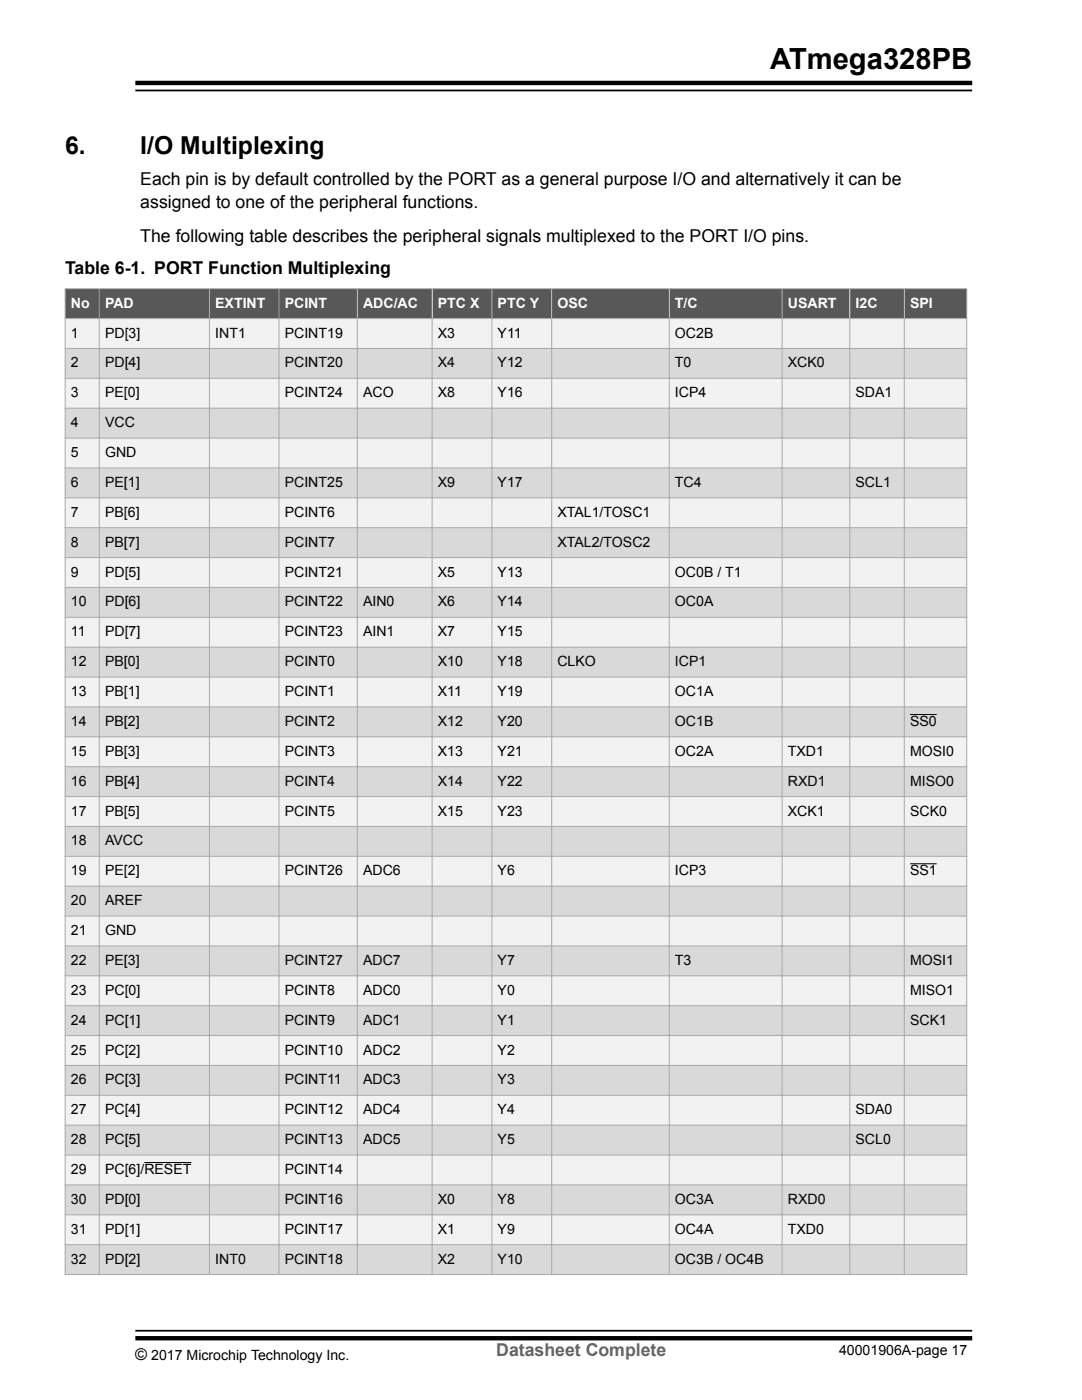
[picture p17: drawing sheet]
<svg xmlns="http://www.w3.org/2000/svg" width="216mm" height="279mm" viewBox="0 0 216 279" stroke-linecap="round" stroke-linejoin="round" font-family="sans-serif">
<defs><g id="words">
<text font-size="5.8" x="153.7" y="13.7">ATmega328PB</text>
<g font-size="4.9">
<text x="13" y="30.8">6.</text>
<text x="28" y="30.8">I/O Multiplexing</text>
</g>
<g font-size="3.5">
<text x="28" y="41.5">assigned to one of the peripheral functions.</text>
<text x="28" y="36.9">Each pin is by default controlled by the PORT as a general purpose I/O and alternatively it can be</text>
<text x="28" y="48.2">The following table describes the peripheral signals multiplexed to the PORT I/O pins.</text>
<text x="13" y="54.8">Table 6-1. PORT Function Multiplexing</text>
</g>
<text font-size="3.5" fill="#656565" x="99" y="270.7">Datasheet Complete</text>
<text font-size="3.2" x="27" y="271.3">©</text>
<g font-size="2.8" fill="#fff">
<text x="14.1" y="61.4">No</text>
<text x="21" y="61.4">PAD</text>
<text x="42.9" y="61.4">EXTINT</text>
<text x="56.8" y="61.4">PCINT</text>
<text x="72.4" y="61.4">ADC/AC</text>
<text x="87.4" y="61.4">PTC X</text>
<text x="99.3" y="61.4">PTC Y</text>
<text x="111.2" y="61.4">OSC</text>
<text x="134.7" y="61.4">T/C</text>
<text x="157.2" y="61.4">USART</text>
<text x="170.7" y="61.4">I2C</text>
<text x="181.6" y="61.4">SPI</text>
</g>
<g font-size="2.8">
<text x="14.1" y="67.4">1</text>
<text x="21" y="67.4">PD[3]</text>
<text x="42.9" y="67.4">INT1</text>
<text x="56.8" y="67.4">PCINT19</text>
<text x="87.4" y="67.4">X3</text>
<text x="99.3" y="67.4">Y11</text>
<text x="134.7" y="67.4">OC2B</text>
<text x="14.1" y="73.3">2</text>
<text x="21" y="73.3">PD[4]</text>
<text x="56.8" y="73.3">PCINT20</text>
<text x="87.4" y="73.3">X4</text>
<text x="99.3" y="73.3">Y12</text>
<text x="134.7" y="73.3">T0</text>
<text x="157.2" y="73.3">XCK0</text>
<text x="14.1" y="79.3">3</text>
<text x="21" y="79.3">PE[0]</text>
<text x="56.8" y="79.3">PCINT24</text>
<text x="72.4" y="79.3">ACO</text>
<text x="87.4" y="79.3">X8</text>
<text x="99.3" y="79.3">Y16</text>
<text x="134.7" y="79.3">ICP4</text>
<text x="170.7" y="79.3">SDA1</text>
<text x="14.1" y="85.3">4</text>
<text x="21" y="85.3">VCC</text>
<text x="14.1" y="91.2">5</text>
<text x="21" y="91.2">GND</text>
<text x="14.1" y="97.2">6</text>
<text x="21" y="97.2">PE[1]</text>
<text x="56.8" y="97.2">PCINT25</text>
<text x="87.4" y="97.2">X9</text>
<text x="99.3" y="97.2">Y17</text>
<text x="134.7" y="97.2">TC4</text>
<text x="170.7" y="97.2">SCL1</text>
<text x="14.1" y="103.1">7</text>
<text x="21" y="103.1">PB[6]</text>
<text x="56.8" y="103.1">PCINT6</text>
<text x="111.2" y="103.1">XTAL1/TOSC1</text>
<text x="14.1" y="109.1">8</text>
<text x="21" y="109.1">PB[7]</text>
<text x="56.8" y="109.1">PCINT7</text>
<text x="111.2" y="109.1">XTAL2/TOSC2</text>
<text x="14.1" y="115.1">9</text>
<text x="21" y="115.1">PD[5]</text>
<text x="56.8" y="115.1">PCINT21</text>
<text x="87.4" y="115.1">X5</text>
<text x="99.3" y="115.1">Y13</text>
<text x="134.7" y="115.1">OC0B / T1</text>
<text x="14.1" y="121">10</text>
<text x="21" y="121">PD[6]</text>
<text x="56.8" y="121">PCINT22</text>
<text x="72.4" y="121">AIN0</text>
<text x="87.4" y="121">X6</text>
<text x="99.3" y="121">Y14</text>
<text x="134.7" y="121">OC0A</text>
<text x="14.1" y="127">11</text>
<text x="21" y="127">PD[7]</text>
<text x="56.8" y="127">PCINT23</text>
<text x="72.4" y="127">AIN1</text>
<text x="87.4" y="127">X7</text>
<text x="99.3" y="127">Y15</text>
<text x="14.1" y="133">12</text>
<text x="21" y="133">PB[0]</text>
<text x="56.8" y="133">PCINT0</text>
<text x="87.4" y="133">X10</text>
<text x="99.3" y="133">Y18</text>
<text x="111.2" y="133">CLKO</text>
<text x="134.7" y="133">ICP1</text>
<text x="14.1" y="138.9">13</text>
<text x="21" y="138.9">PB[1]</text>
<text x="56.8" y="138.9">PCINT1</text>
<text x="87.4" y="138.9">X11</text>
<text x="99.3" y="138.9">Y19</text>
<text x="134.7" y="138.9">OC1A</text>
<text x="14.1" y="144.9">14</text>
<text x="21" y="144.9">PB[2]</text>
<text x="56.8" y="144.9">PCINT2</text>
<text x="87.4" y="144.9">X12</text>
<text x="99.3" y="144.9">Y20</text>
<text x="134.7" y="144.9">OC1B</text>
<text x="181.6" y="144.9">SS0</text>
<text x="14.1" y="150.8">15</text>
<text x="21" y="150.8">PB[3]</text>
<text x="56.8" y="150.8">PCINT3</text>
<text x="87.4" y="150.8">X13</text>
<text x="99.3" y="150.8">Y21</text>
<text x="134.7" y="150.8">OC2A</text>
<text x="157.2" y="150.8">TXD1</text>
<text x="181.6" y="150.8">MOSI0</text>
<text x="14.1" y="156.8">16</text>
<text x="21" y="156.8">PB[4]</text>
<text x="56.8" y="156.8">PCINT4</text>
<text x="87.4" y="156.8">X14</text>
<text x="99.3" y="156.8">Y22</text>
<text x="157.2" y="156.8">RXD1</text>
<text x="181.6" y="156.8">MISO0</text>
<text x="14.1" y="162.8">17</text>
<text x="21" y="162.8">PB[5]</text>
<text x="56.8" y="162.8">PCINT5</text>
<text x="87.4" y="162.8">X15</text>
<text x="99.3" y="162.8">Y23</text>
<text x="157.2" y="162.8">XCK1</text>
<text x="181.6" y="162.8">SCK0</text>
<text x="14.1" y="168.7">18</text>
<text x="21" y="168.7">AVCC</text>
<text x="14.1" y="174.7">19</text>
<text x="21" y="174.7">PE[2]</text>
<text x="56.8" y="174.7">PCINT26</text>
<text x="72.4" y="174.7">ADC6</text>
<text x="99.3" y="174.7">Y6</text>
<text x="134.7" y="174.7">ICP3</text>
<text x="181.6" y="174.7">SS1</text>
<text x="14.1" y="180.7">20</text>
<text x="21" y="180.7">AREF</text>
<text x="14.1" y="186.6">21</text>
<text x="21" y="186.6">GND</text>
<text x="14.1" y="192.6">22</text>
<text x="21" y="192.6">PE[3]</text>
<text x="56.8" y="192.6">PCINT27</text>
<text x="72.4" y="192.6">ADC7</text>
<text x="99.3" y="192.6">Y7</text>
<text x="134.7" y="192.6">T3</text>
<text x="181.6" y="192.6">MOSI1</text>
<text x="14.1" y="198.5">23</text>
<text x="21" y="198.5">PC[0]</text>
<text x="56.8" y="198.5">PCINT8</text>
<text x="72.4" y="198.5">ADC0</text>
<text x="99.3" y="198.5">Y0</text>
<text x="181.6" y="198.5">MISO1</text>
<text x="14.1" y="204.5">24</text>
<text x="21" y="204.5">PC[1]</text>
<text x="56.8" y="204.5">PCINT9</text>
<text x="72.4" y="204.5">ADC1</text>
<text x="99.3" y="204.5">Y1</text>
<text x="181.6" y="204.5">SCK1</text>
<text x="14.1" y="210.5">25</text>
<text x="21" y="210.5">PC[2]</text>
<text x="56.8" y="210.5">PCINT10</text>
<text x="72.4" y="210.5">ADC2</text>
<text x="99.3" y="210.5">Y2</text>
<text x="14.1" y="216.4">26</text>
<text x="21" y="216.4">PC[3]</text>
<text x="56.8" y="216.4">PCINT11</text>
<text x="72.4" y="216.4">ADC3</text>
<text x="99.3" y="216.4">Y3</text>
<text x="14.1" y="222.4">27</text>
<text x="21" y="222.4">PC[4]</text>
<text x="56.8" y="222.4">PCINT12</text>
<text x="72.4" y="222.4">ADC4</text>
<text x="99.3" y="222.4">Y4</text>
<text x="170.7" y="222.4">SDA0</text>
<text x="14.1" y="228.3">28</text>
<text x="21" y="228.3">PC[5]</text>
<text x="56.8" y="228.3">PCINT13</text>
<text x="72.4" y="228.3">ADC5</text>
<text x="99.3" y="228.3">Y5</text>
<text x="170.7" y="228.3">SCL0</text>
<text x="14.1" y="234.3">29</text>
<text x="21" y="234.3">PC[6]/RESET</text>
<text x="56.8" y="234.3">PCINT14</text>
<text x="14.1" y="240.3">30</text>
<text x="21" y="240.3">PD[0]</text>
<text x="56.8" y="240.3">PCINT16</text>
<text x="87.4" y="240.3">X0</text>
<text x="99.3" y="240.3">Y8</text>
<text x="134.7" y="240.3">OC3A</text>
<text x="157.2" y="240.3">RXD0</text>
<text x="14.1" y="246.2">31</text>
<text x="21" y="246.2">PD[1]</text>
<text x="56.8" y="246.2">PCINT17</text>
<text x="87.4" y="246.2">X1</text>
<text x="99.3" y="246.2">Y9</text>
<text x="134.7" y="246.2">OC4A</text>
<text x="157.2" y="246.2">TXD0</text>
<text x="14.1" y="252.2">32</text>
<text x="21" y="252.2">PD[2]</text>
<text x="42.9" y="252.2">INT0</text>
<text x="56.8" y="252.2">PCINT18</text>
<text x="87.4" y="252.2">X2</text>
<text x="99.3" y="252.2">Y10</text>
<text x="134.7" y="252.2">OC3B / OC4B</text>
<text x="30.2" y="271.3">2017 Microchip Technology Inc.</text>
<text x="167.4" y="270.5">40001906A-page 17</text>
</g>
</g></defs>
<path d="M13 63.6h179.9v5.9h-179.9z" fill-rule="evenodd" fill="#f2f2f2"/>
<path d="M13 69.5h179.9v6h-179.9z" fill-rule="evenodd" fill="#d9d9d9"/>
<path d="M13 75.5h179.9v6h-179.9z" fill-rule="evenodd" fill="#f2f2f2"/>
<path d="M13 81.5h179.9v5.9h-179.9z" fill-rule="evenodd" fill="#d9d9d9"/>
<path d="M13 87.4h179.9v6h-179.9z" fill-rule="evenodd" fill="#f2f2f2"/>
<path d="M13 93.4h179.9v6h-179.9z" fill-rule="evenodd" fill="#d9d9d9"/>
<path d="M13 99.4h179.9v5.9h-179.9z" fill-rule="evenodd" fill="#f2f2f2"/>
<path d="M13 105.3h179.9v6h-179.9z" fill-rule="evenodd" fill="#d9d9d9"/>
<path d="M13 111.3h179.9v5.9h-179.9z" fill-rule="evenodd" fill="#f2f2f2"/>
<path d="M13 117.2h179.9v6h-179.9z" fill-rule="evenodd" fill="#d9d9d9"/>
<path d="M13 123.2h179.9v6h-179.9z" fill-rule="evenodd" fill="#f2f2f2"/>
<path d="M13 129.2h179.9v5.9h-179.9z" fill-rule="evenodd" fill="#d9d9d9"/>
<path d="M13 135.1h179.9v6h-179.9z" fill-rule="evenodd" fill="#f2f2f2"/>
<path d="M13 141.1h179.9v5.9h-179.9z" fill-rule="evenodd" fill="#d9d9d9"/>
<path d="M13 147h179.9v6h-179.9z" fill-rule="evenodd" fill="#f2f2f2"/>
<path d="M13 153h179.9v6h-179.9z" fill-rule="evenodd" fill="#d9d9d9"/>
<path d="M13 159h179.9v5.9h-179.9z" fill-rule="evenodd" fill="#f2f2f2"/>
<path d="M13 164.9h179.9v6h-179.9z" fill-rule="evenodd" fill="#d9d9d9"/>
<path d="M13 170.9h179.9v6h-179.9z" fill-rule="evenodd" fill="#f2f2f2"/>
<path d="M13 176.9h179.9v5.9h-179.9z" fill-rule="evenodd" fill="#d9d9d9"/>
<path d="M13 182.8h179.9v6h-179.9z" fill-rule="evenodd" fill="#f2f2f2"/>
<path d="M13 188.8h179.9v5.9h-179.9z" fill-rule="evenodd" fill="#d9d9d9"/>
<path d="M13 194.7h179.9v6h-179.9z" fill-rule="evenodd" fill="#f2f2f2"/>
<path d="M13 200.7h179.9v6h-179.9z" fill-rule="evenodd" fill="#d9d9d9"/>
<path d="M13 206.7h179.9v5.9h-179.9z" fill-rule="evenodd" fill="#f2f2f2"/>
<path d="M13 212.6h179.9v6h-179.9z" fill-rule="evenodd" fill="#d9d9d9"/>
<path d="M13 218.6h179.9v6h-179.9z" fill-rule="evenodd" fill="#f2f2f2"/>
<path d="M13 224.6h179.9v5.9h-179.9z" fill-rule="evenodd" fill="#d9d9d9"/>
<path d="M13 230.5h179.9v6h-179.9z" fill-rule="evenodd" fill="#f2f2f2"/>
<path d="M13 236.5h179.9v5.9h-179.9z" fill-rule="evenodd" fill="#d9d9d9"/>
<path d="M13 242.4h179.9v6h-179.9z" fill-rule="evenodd" fill="#f2f2f2"/>
<path d="M13 248.4h179.9v6h-179.9z" fill-rule="evenodd" fill="#d9d9d9"/>
<g fill="#585858">
<path d="M13.1 57.7h6.6v5.8h-6.6z" fill-rule="evenodd"/>
<path d="M19.9 57.7h21.8v5.8h-21.8z" fill-rule="evenodd"/>
<path d="M41.9 57.7h13.7v5.8h-13.7z" fill-rule="evenodd"/>
<path d="M55.8 57.7h15.4v5.8h-15.4z" fill-rule="evenodd"/>
<path d="M71.4 57.7h14.7v5.8h-14.7z" fill-rule="evenodd"/>
<path d="M86.3 57.7h11.8v5.8h-11.8z" fill-rule="evenodd"/>
<path d="M98.2 57.7h11.8v5.8h-11.8z" fill-rule="evenodd"/>
<path d="M110.2 57.7h23.3v5.8h-23.3z" fill-rule="evenodd"/>
<path d="M133.6 57.7h22.4v5.8h-22.4z" fill-rule="evenodd"/>
<path d="M156.1 57.7h13.4v5.8h-13.4z" fill-rule="evenodd"/>
<path d="M169.7 57.7h10.7v5.8h-10.7z" fill-rule="evenodd"/>
<path d="M180.5 57.7h12.3v5.8h-12.3z" fill-rule="evenodd"/>
</g>
<path d="M181.6 142.6h5.3M181.6 172.4h5.3M28.8 232h9.4" fill="none" stroke="#000" stroke-width=".2"/>
<g fill="none" stroke="#a7a9ab" stroke-width=".2">
<path d="M12.9 57.6h180.1M13 57.5v197M19.8 57.5v197M41.8 57.5v197M55.7 57.5v197M71.3 57.5v197M86.2 57.5v197M98.2 57.5v197M110.1 57.5v197M133.5 57.5v197M156.1 57.5v197M169.6 57.5v197"/>
<path d="M180.4 57.5v197M192.9 57.5v197M12.9 63.6h180.1M12.9 69.5h180.1M12.9 75.5h180.1M12.9 81.5h180.1M12.9 87.4h180.1M12.9 93.4h180.1M12.9 99.4h180.1M12.9 105.3h180.1M12.9 111.3h180.1M12.9 117.2h180.1"/>
<path d="M12.9 123.2h180.1M12.9 129.2h180.1M12.9 135.1h180.1M12.9 141.1h180.1M12.9 147h180.1M12.9 153h180.1M12.9 159h180.1M12.9 164.9h180.1M12.9 170.9h180.1M12.9 176.9h180.1M12.9 182.8h180.1M12.9 188.8h180.1"/>
<path d="M12.9 194.7h180.1M12.9 200.7h180.1M12.9 206.7h180.1M12.9 212.6h180.1M12.9 218.6h180.1M12.9 224.6h180.1M12.9 230.5h180.1M12.9 236.5h180.1M12.9 242.4h180.1M12.9 248.4h180.1M12.9 254.4h180.1"/>
</g>
<path d="M27 16.6h167M27 267.1h167" fill="none" stroke="#000" stroke-width=".88"/>
<path d="M27 18.1h167M27 265.6h167" fill="none" stroke="#000" stroke-width=".35"/>
<use href="#words"/>
</svg>
